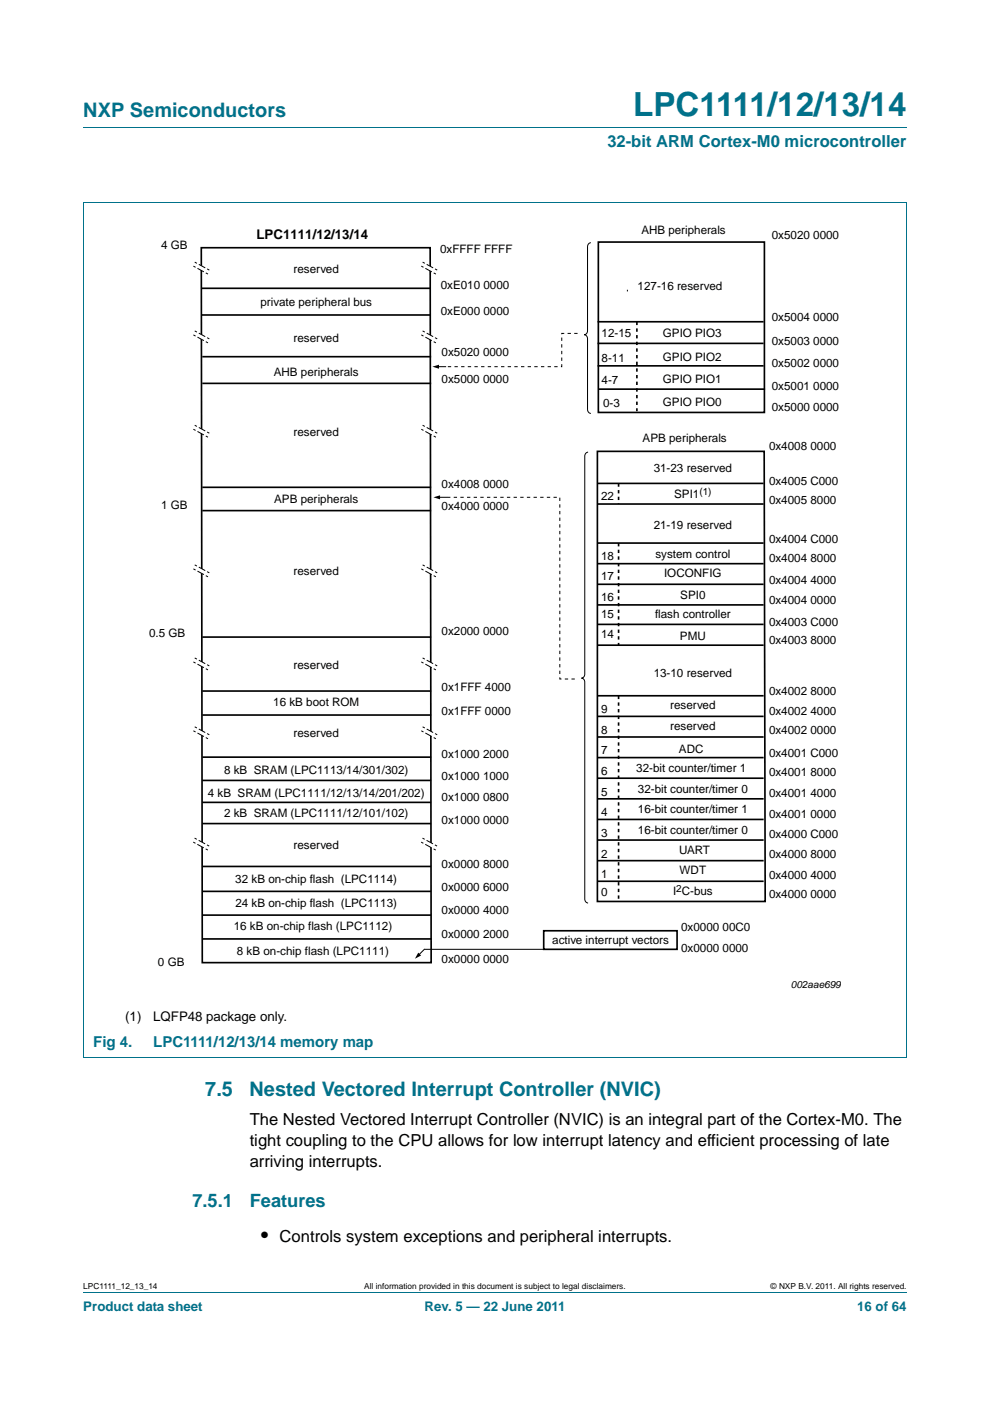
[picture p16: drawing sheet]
<svg xmlns="http://www.w3.org/2000/svg" width="210mm" height="297mm" viewBox="0 0 210 297" stroke-linecap="round" stroke-linejoin="round" font-family="sans-serif">
<defs><g id="words">
<text font-size="7" fill="#00718a" x="134.3" y="24.6">LPC1111/12/13/14</text>
<g font-size="4.2" fill="#00718a">
<text x="17.7" y="24.9">NXP Semiconductors</text>
<text x="43.5" y="232.3">7.5</text>
<text x="52.9" y="232.3">Nested Vectored Interrupt Controller (NVIC)</text>
</g>
<text font-size="4.2" x="55.4" y="263.4">•</text>
<g font-size="3.9" fill="#00718a">
<text x="40.8" y="255.9">7.5.1</text>
<text x="53" y="255.9">Features</text>
</g>
<text font-size="3.5" fill="#00718a" x="128.8" y="31.1">32-bit ARM Cortex-M0 microcontroller</text>
<g font-size="3.5">
<text x="53" y="238.5">The Nested Vectored Interrupt Controller (NVIC) is an integral part of the Cortex-M0. The</text>
<text x="53" y="243">tight coupling to the CPU allows for low interrupt latency and efficient processing of late</text>
<text x="53" y="247.4">arriving interrupts.</text>
<text x="59.3" y="263.4">Controls system exceptions and peripheral interrupts.</text>
</g>
<g font-size="3.2" fill="#00718a">
<text x="19.8" y="222.1">Fig 4.</text>
<text x="32.5" y="222.1">LPC1111/12/13/14 memory map</text>
</g>
<g font-size="2.8">
<text x="54.4" y="50.6">LPC1111/12/13/14</text>
<text x="26.6" y="216.6">(1)</text>
<text x="32.5" y="216.6">LQFP48 package only.</text>
</g>
<g font-size="2.8" fill="#00718a">
<text x="17.7" y="277.9">Product data sheet</text>
<text x="90" y="277.9">Rev. 5 — 22 June 2011</text>
<text x="181.8" y="277.9">16 of 64</text>
</g>
<g font-size="2.5">
<text x="34.2" y="52.7">4 GB</text>
<text x="93.3" y="53.7">0xFFFF FFFF</text>
<text x="136" y="49.6">AHB peripherals</text>
<text x="163.7" y="50.8">0x5020 0000</text>
<text x="62.3" y="57.9">reserved</text>
<text x="55.2" y="64.8">private peripheral bus</text>
<text x="93.5" y="61.4">0xE010 0000</text>
<text x="135.2" y="61.5">127-16 reserved</text>
<text x="93.5" y="66.7">0xE000 0000</text>
<text x="127.6" y="71.5">12-15</text>
<text x="140.6" y="71.3">GPIO PIO3</text>
<text x="163.7" y="68">0x5004 0000</text>
<text x="62.3" y="72.5">reserved</text>
<text x="93.7" y="75.5">0x5020 0000</text>
<text x="127.6" y="76.7">8-11</text>
<text x="140.6" y="76.5">GPIO PIO2</text>
<text x="163.7" y="77.8">0x5002 0000</text>
<text x="163.7" y="73.1">0x5003 0000</text>
<text x="58.1" y="79.6">AHB peripherals</text>
<text x="93.7" y="81.3">0x5000 0000</text>
<text x="127.6" y="81.4">4-7</text>
<text x="140.6" y="81.2">GPIO PIO1</text>
<text x="163.7" y="82.8">0x5001 0000</text>
<text x="127.9" y="86.4">0-3</text>
<text x="140.6" y="86.2">GPIO PIO0</text>
<text x="163.7" y="87.2">0x5000 0000</text>
<text x="62.3" y="92.4">reserved</text>
<text x="136.3" y="93.8">APB peripherals</text>
<text x="163.1" y="95.4">0x4008 0000</text>
<text x="138.6" y="100">31-23 reserved</text>
<text x="34.2" y="107.9">1 GB</text>
<text x="58.1" y="106.6">APB peripherals</text>
<text x="93.7" y="103.5">0x4008 0000</text>
<text x="127.5" y="106">22</text>
<text x="143" y="105.6">SPI1</text>
<text x="163.1" y="106.8">0x4005 8000</text>
<text x="163.1" y="102.8">0x4005 C000</text>
<text x="93.7" y="108.1">0x4000 0000</text>
<text x="138.6" y="112.1">21-19 reserved</text>
<text x="127.5" y="118.7">18</text>
<text x="139" y="118.3">system control</text>
<text x="163.1" y="119.2">0x4004 8000</text>
<text x="163.1" y="115.1">0x4004 C000</text>
<text x="62.3" y="121.8">reserved</text>
<text x="127.5" y="123.1">17</text>
<text x="140.9" y="122.4">IOCONFIG</text>
<text x="163.1" y="123.7">0x4004 4000</text>
<text x="127.5" y="127.4">16</text>
<text x="127.5" y="131">15</text>
<text x="138.9" y="131">flash controller</text>
<text x="144.3" y="127">SPI0</text>
<text x="163.1" y="128">0x4004 0000</text>
<text x="31.6" y="135">0.5 GB</text>
<text x="93.7" y="134.6">0x2000 0000</text>
<text x="127.5" y="135.2">14</text>
<text x="144.2" y="135.7">PMU</text>
<text x="163.1" y="136.6">0x4003 8000</text>
<text x="163.1" y="132.7">0x4003 C000</text>
<text x="62.3" y="141.8">reserved</text>
<text x="138.6" y="143.5">13-10 reserved</text>
<text x="58" y="149.6">16 kB boot ROM</text>
<text x="93.7" y="146.5">0x1FFF 4000</text>
<text x="163.1" y="147.3">0x4002 8000</text>
<text x="93.7" y="151.5">0x1FFF 0000</text>
<text x="127.5" y="155.5">8</text>
<text x="127.5" y="151.2">9</text>
<text x="142.1" y="150.3">reserved</text>
<text x="142.1" y="154.8">reserved</text>
<text x="163.1" y="155.7">0x4002 0000</text>
<text x="163.1" y="151.6">0x4002 4000</text>
<text x="62.3" y="156.3">reserved</text>
<text x="93.7" y="160.6">0x1000 2000</text>
<text x="127.5" y="159.9">7</text>
<text x="144" y="159.6">ADC</text>
<text x="163.1" y="160.4">0x4001 C000</text>
<text x="47.5" y="164">8 kB SRAM (LPC1113/14/301/302)</text>
<text x="93.7" y="165.4">0x1000 1000</text>
<text x="127.5" y="164.3">6</text>
<text x="135" y="163.6">32-bit counter/timer 1</text>
<text x="163.1" y="164.5">0x4001 8000</text>
<text x="44.1" y="168.9">4 kB SRAM (LPC1111/12/13/14/201/202)</text>
<text x="47.5" y="173.2">2 kB SRAM (LPC1111/12/101/102)</text>
<text x="93.7" y="169.9">0x1000 0800</text>
<text x="127.5" y="173.1">4</text>
<text x="127.5" y="168.7">5</text>
<text x="135.3" y="168.1">32-bit counter/timer 0</text>
<text x="135.3" y="172.4">16-bit counter/timer 1</text>
<text x="163.1" y="173.3">0x4001 0000</text>
<text x="163.1" y="169">0x4001 4000</text>
<text x="93.7" y="174.7">0x1000 0000</text>
<text x="127.5" y="177.5">3</text>
<text x="135.3" y="176.8">16-bit counter/timer 0</text>
<text x="163.1" y="177.6">0x4000 C000</text>
<text x="62.3" y="180">reserved</text>
<text x="93.7" y="184">0x0000 8000</text>
<text x="127.5" y="181.8">2</text>
<text x="144" y="181.2">UART</text>
<text x="144.1" y="185.4">WDT</text>
<text x="163.1" y="181.9">0x4000 8000</text>
<text x="49.9" y="187.2">32 kB on-chip flash (LPC1114)</text>
<text x="93.7" y="188.9">0x0000 6000</text>
<text x="127.5" y="189.9">0</text>
<text x="127.5" y="186.2">1</text>
<text x="142.8" y="189.8">I C-bus</text>
<text x="163.1" y="186.4">0x4000 4000</text>
<text x="163.1" y="190.4">0x4000 0000</text>
<text x="49.6" y="197.1">16 kB on-chip flash (LPC1112)</text>
<text x="49.9" y="192.2">24 kB on-chip flash (LPC1113)</text>
<text x="93.7" y="193.8">0x0000 4000</text>
<text x="144.5" y="197.3">0x0000 00C0</text>
<text x="50.3" y="202.6">8 kB on-chip flash (LPC1111)</text>
<text x="93.7" y="198.8">0x0000 2000</text>
<text x="117.1" y="200">active interrupt vectors</text>
<text x="144.5" y="201.9">0x0000 0000</text>
<text x="33.5" y="204.8">0 GB</text>
<text x="93.7" y="204.2">0x0000 0000</text>
</g>
<g font-size="2.1">
<text x="148.3" y="104.9">(1)</text>
<text x="143.4" y="189.1">2</text>
<text x="167.8" y="209.4">002aae699</text>
</g>
<g font-size="1.8">
<text x="17.7" y="273.3">LPC1111_12_13_14</text>
<text x="77.2" y="273.3">All information provided in this document is subject to legal disclaimers.</text>
<text x="163.5" y="273.3">© NXP B.V. 2011. All rights reserved.</text>
</g>
</g></defs>
<path d="M17.7 27h174.6M17.6 42.9h174.7M17.7 42.9v181.3M192.3 42.9v181.3M17.6 224.2h174.7M17.7 273.9h174.6" fill="none" stroke="#00718a" stroke-width=".21"/>
<path d="M125.3 51.5a.79 .79 0 0 0-.7 .8v17.8a.79 .79 0 0 1-.7 .9 .79 .79 0 0 1 .7 .8v15a.79 .79 0 0 0 .7 .9M124.7 95.9a.79 .79 0 0 0-.7 .8v46.2a.79 .79 0 0 1-.7 .9 .79 .79 0 0 1 .7 .8v46a.79 .79 0 0 0 .7 .9" fill="none" stroke="#000" stroke-width=".21"/>
<g fill="none" stroke="#000" stroke-width=".35">
<path d="M42.7 52.5h48.5l.2 151.6h-48.5zM126.9 51.3h35.2v36.1h-35.2zM42.9 75.6h48.5M126.7 77.6h35.3M126.7 72.8h35.3M126.7 68.2h35.3M42.9 81.3h48.5M126.7 95.7h35.4l.2 95.4h-35.6zM127.1 82.5h35.2M42.9 108.3h48.5M42.9 103.3h48.5M126.7 119.5h35.3"/>
<path d="M126.7 115.1h35.3M42.9 135.1h48.5M126.7 128.3h35.3M126.7 132.4h35.3M126.7 136.8h35.3M126.7 123.9h35.3M42.9 151.6h48.5M42.9 146.5h48.5M126.7 156.3h35.3M126.7 147.5h35.3M126.7 151.9h35.3M42.9 165.5h48.5"/>
<path d="M42.9 170.1h48.5M42.9 174.6h48.5M42.9 160.5h48.5M126.7 178.1h35.3M126.7 173.7h35.3M126.7 169.4h35.3M126.7 165h35.3M126.7 160.6h35.3M42.9 199.1h48.5M42.9 189h48.5M42.9 183.7h48.5M42.9 194h48.5"/>
<path d="M115.3 197.3h28.3v4h-28.3zM126.7 186.8h35.3M126.7 182.5h35.3"/>
</g>
<path d="M135.1 68.2v19M131.2 115.1v21.7M131.2 102.5v4.4" fill="none" stroke="#000" stroke-width=".35" stroke-dasharray=".7" stroke-linecap="butt"/>
<path d="M122.5 70.7h-3.4v7h-24.6M121.9 144h-3.2v-38.6h-24" fill="none" stroke="#000" stroke-width=".21" stroke-dasharray=".7" stroke-linecap="butt"/>
<path d="M41.3 177.7l3.1 1.7-.3 .8-3.1-1.7z" fill="#fff"/>
<path d="M44.4 179.4l-3.1-1.7M44.1 180.2l-3.1-1.7" fill="none" stroke="#000" stroke-width=".21" stroke-dasharray=".5 .5 1.6 .5 .5" stroke-linecap="butt"/>
<path d="M89.6 177.7l3.1 1.7-.3 .8-3.1-1.7z" fill="#fff"/>
<path d="M92.7 179.4l-3.1-1.7M92.4 180.2l-3.1-1.7" fill="none" stroke="#000" stroke-width=".21" stroke-dasharray=".5 .5 1.6 .5 .5" stroke-linecap="butt"/>
<path d="M41.3 139.5l3.1 1.7-.3 .8-3.1-1.7z" fill="#fff"/>
<path d="M44.1 142l-3.1-1.7M44.4 141.2l-3.1-1.7" fill="none" stroke="#000" stroke-width=".21" stroke-dasharray=".5 .5 1.6 .5 .5" stroke-linecap="butt"/>
<path d="M89.6 139.5l3.1 1.7-.2 .8-3.2-1.7z" fill="#fff"/>
<path d="M92.5 142l-3.2-1.7M92.7 141.2l-3.1-1.7" fill="none" stroke="#000" stroke-width=".21" stroke-dasharray=".5 .5 1.6 .5 .5" stroke-linecap="butt"/>
<path d="M41.3 154.1l3.1 1.7-.3 .8-3.1-1.7z" fill="#fff"/>
<path d="M44.1 156.6l-3.1-1.7M44.4 155.8l-3.1-1.7" fill="none" stroke="#000" stroke-width=".21" stroke-dasharray=".5 .5 1.6 .5 .5" stroke-linecap="butt"/>
<path d="M89.6 154.1l3.1 1.7-.2 .8-3.2-1.7z" fill="#fff"/>
<path d="M92.5 156.6l-3.2-1.7M92.7 155.8l-3.1-1.7" fill="none" stroke="#000" stroke-width=".21" stroke-dasharray=".5 .5 1.6 .5 .5" stroke-linecap="butt"/>
<path d="M41.3 119.8l3.1 1.7-.3 .8-3.1-1.7z" fill="#fff"/>
<path d="M44.1 122.3l-3.1-1.7M44.4 121.5l-3.1-1.7" fill="none" stroke="#000" stroke-width=".21" stroke-dasharray=".5 .5 1.6 .5 .5" stroke-linecap="butt"/>
<path d="M89.6 119.8l3.1 1.7-.2 .8-3.2-1.7z" fill="#fff"/>
<path d="M92.5 122.3l-3.2-1.7M92.7 121.5l-3.1-1.7" fill="none" stroke="#000" stroke-width=".21" stroke-dasharray=".5 .5 1.6 .5 .5" stroke-linecap="butt"/>
<path d="M41.3 90.2l3.1 1.6-.3 .9-3.1-1.7z" fill="#fff"/>
<path d="M44.1 92.7l-3.1-1.7M44.4 91.8l-3.1-1.6" fill="none" stroke="#000" stroke-width=".21" stroke-dasharray=".5 .5 1.6 .5 .5" stroke-linecap="butt"/>
<path d="M89.6 90.2l3.1 1.6-.2 .9-3.2-1.7z" fill="#fff"/>
<path d="M92.5 92.7l-3.2-1.7M92.7 91.8l-3.1-1.6" fill="none" stroke="#000" stroke-width=".21" stroke-dasharray=".5 .5 1.6 .5 .5" stroke-linecap="butt"/>
<path d="M41.3 55.6l3.1 1.7-.3 .8-3.1-1.7z" fill="#fff"/>
<path d="M44.1 58.1l-3.1-1.7M44.4 57.3l-3.1-1.7" fill="none" stroke="#000" stroke-width=".21" stroke-dasharray=".5 .5 1.6 .5 .5" stroke-linecap="butt"/>
<path d="M89.6 55.6l3.1 1.7-.2 .8-3.2-1.7z" fill="#fff"/>
<path d="M92.5 58.1l-3.2-1.7M92.7 57.3l-3.1-1.7" fill="none" stroke="#000" stroke-width=".21" stroke-dasharray=".5 .5 1.6 .5 .5" stroke-linecap="butt"/>
<path d="M41.3 70.2l3.1 1.6-.3 .9-3.1-1.7z" fill="#fff"/>
<path d="M44.1 72.7l-3.1-1.7M44.4 71.8l-3.1-1.6" fill="none" stroke="#000" stroke-width=".21" stroke-dasharray=".5 .5 1.6 .5 .5" stroke-linecap="butt"/>
<path d="M89.6 70.2l3.1 1.6-.2 .9-3.2-1.7z" fill="#fff"/>
<path d="M92.5 72.7l-3.2-1.7M92.7 71.8l-3.1-1.6" fill="none" stroke="#000" stroke-width=".21" stroke-dasharray=".5 .5 1.6 .5 .5" stroke-linecap="butt"/>
<path d="M92.8 77.7h1.7M93.1 105.4h1.6M115.3 201.3h-25.3l-1.2 1.2" fill="none" stroke="#000" stroke-width=".21"/>
<path d="M91.7 77.7l1.4-.4v.9zM91.9 105.4l1.4-.4v.9zM88.7 202l.6 .6-1.3 .7z" fill="#000"/>
<path d="M42.7 66.8h48.6M42.7 61.1h48.6M126.7 106.9h35.3M126.7 102.5h35.3" fill="none" stroke="#000" stroke-width=".35"/>
<path d="M131.2 147.5v43.6" fill="none" stroke="#000" stroke-width=".35" stroke-dasharray=".7" stroke-linecap="butt"/>
<use href="#words"/>
</svg>
